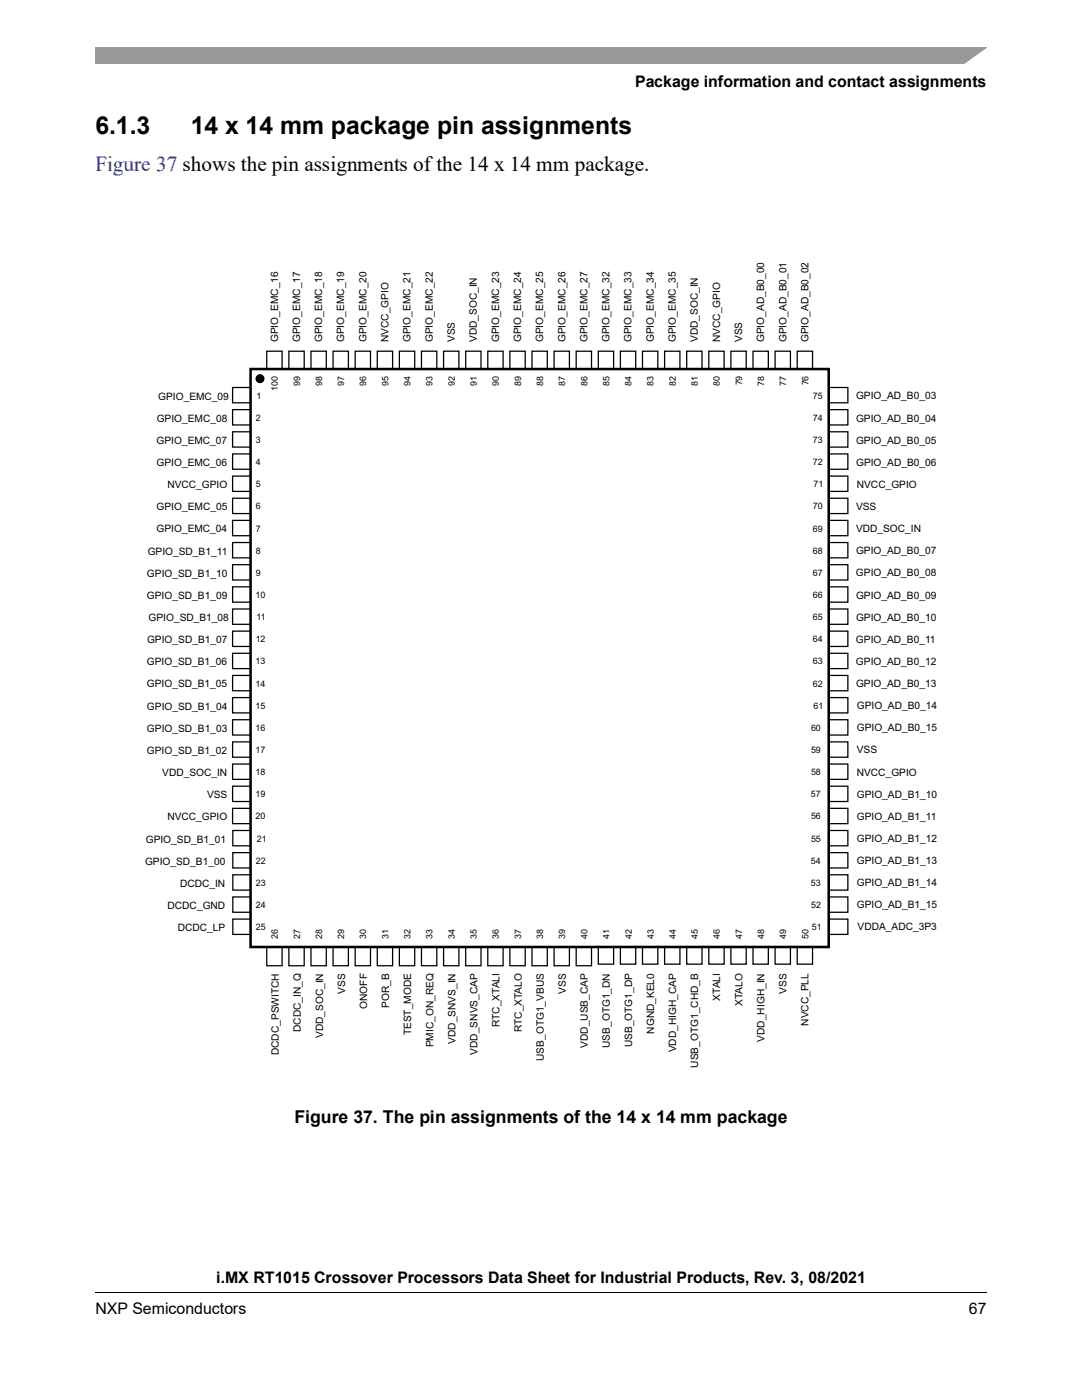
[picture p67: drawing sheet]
<svg xmlns="http://www.w3.org/2000/svg" width="216mm" height="279mm" viewBox="0 0 216 279" stroke-linecap="round" stroke-linejoin="round" font-family="sans-serif">
<defs><g id="words">
<g font-size="4.9">
<text x="19" y="26.8">6.1.3</text>
<text x="38.1" y="26.8">14 x 14 mm package pin assignments</text>
</g>
<text font-size="4.2" fill="#0000c2" x="19" y="34.1">Figure 37 shows the pin assignments of the 14 x 14 mm package.</text>
<text font-size="3.5" x="58.8" y="224.1">Figure 37. The pin assignments of the 14 x 14 mm package</text>
<g font-size="3.2">
<text x="126.7" y="17.4">Package information and contact assignments</text>
<text x="43.1" y="256.1">i.MX RT1015 Crossover Processors Data Sheet for Industrial Products, Rev. 3, 08/2021</text>
<text x="19" y="262.3">NXP Semiconductors</text>
<text x="193.3" y="262.3">67</text>
</g>
<g font-size="2">
<text x="55.5" y="68.3" transform="rotate(-90 55.5 68.3)">GPIO_EMC_16</text>
<text x="59.9" y="68.3" transform="rotate(-90 59.9 68.3)">GPIO_EMC_17</text>
<text x="64.3" y="68.3" transform="rotate(-90 64.3 68.3)">GPIO_EMC_18</text>
<text x="68.7" y="68.3" transform="rotate(-90 68.7 68.3)">GPIO_EMC_19</text>
<text x="73.1" y="68.3" transform="rotate(-90 73.1 68.3)">GPIO_EMC_20</text>
<text x="77.5" y="68.3" transform="rotate(-90 77.5 68.3)">NVCC_GPIO</text>
<text x="81.9" y="68.3" transform="rotate(-90 81.9 68.3)">GPIO_EMC_21</text>
<text x="86.3" y="68.3" transform="rotate(-90 86.3 68.3)">GPIO_EMC_22</text>
<text x="90.8" y="68.3" transform="rotate(-90 90.8 68.3)">VSS</text>
<text x="95.2" y="68.3" transform="rotate(-90 95.2 68.3)">VDD_SOC_IN</text>
<text x="99.6" y="68.3" transform="rotate(-90 99.6 68.3)">GPIO_EMC_23</text>
<text x="104" y="68.3" transform="rotate(-90 104 68.3)">GPIO_EMC_24</text>
<text x="108.4" y="68.3" transform="rotate(-90 108.4 68.3)">GPIO_EMC_25</text>
<text x="112.8" y="68.3" transform="rotate(-90 112.8 68.3)">GPIO_EMC_26</text>
<text x="117.2" y="68.3" transform="rotate(-90 117.2 68.3)">GPIO_EMC_27</text>
<text x="121.6" y="68.3" transform="rotate(-90 121.6 68.3)">GPIO_EMC_32</text>
<text x="126" y="68.3" transform="rotate(-90 126 68.3)">GPIO_EMC_33</text>
<text x="130.4" y="68.3" transform="rotate(-90 130.4 68.3)">GPIO_EMC_34</text>
<text x="134.9" y="68.3" transform="rotate(-90 134.9 68.3)">GPIO_EMC_35</text>
<text x="139.3" y="68.3" transform="rotate(-90 139.3 68.3)">VDD_SOC_IN</text>
<text x="143.7" y="68.3" transform="rotate(-90 143.7 68.3)">NVCC_GPIO</text>
<text x="148.1" y="68.3" transform="rotate(-90 148.1 68.3)">VSS</text>
<text x="152.5" y="68.3" transform="rotate(-90 152.5 68.3)">GPIO_AD_B0_00</text>
<text x="156.9" y="68.3" transform="rotate(-90 156.9 68.3)">GPIO_AD_B0_01</text>
<text x="161.3" y="68.3" transform="rotate(-90 161.3 68.3)">GPIO_AD_B0_02</text>
<text x="31.6" y="79.7">GPIO_EMC_09</text>
<text x="170.8" y="79.7">GPIO_AD_B0_03</text>
<text x="31.2" y="88.6">GPIO_EMC_07</text>
<text x="31.3" y="84.2">GPIO_EMC_08</text>
<text x="170.8" y="84.1">GPIO_AD_B0_04</text>
<text x="170.8" y="88.5">GPIO_AD_B0_05</text>
<text x="31.2" y="93">GPIO_EMC_06</text>
<text x="170.8" y="93">GPIO_AD_B0_06</text>
<text x="31.2" y="101.8">GPIO_EMC_05</text>
<text x="33.4" y="97.4">NVCC_GPIO</text>
<text x="170.8" y="101.8">VSS</text>
<text x="171" y="97.4">NVCC_GPIO</text>
<text x="31.2" y="106.3">GPIO_EMC_04</text>
<text x="170.8" y="106.2">VDD_SOC_IN</text>
<text x="29.5" y="110.7">GPIO_SD_B1_11</text>
<text x="170.8" y="110.6">GPIO_AD_B0_07</text>
<text x="29.3" y="119.5">GPIO_SD_B1_09</text>
<text x="29.3" y="115.1">GPIO_SD_B1_10</text>
<text x="170.8" y="115">GPIO_AD_B0_08</text>
<text x="170.8" y="119.4">GPIO_AD_B0_09</text>
<text x="29.6" y="123.9">GPIO_SD_B1_08</text>
<text x="170.8" y="123.9">GPIO_AD_B0_10</text>
<text x="29.3" y="128.4">GPIO_SD_B1_07</text>
<text x="170.8" y="128.3">GPIO_AD_B0_11</text>
<text x="29.3" y="137.2">GPIO_SD_B1_05</text>
<text x="29.3" y="132.8">GPIO_SD_B1_06</text>
<text x="170.8" y="132.7">GPIO_AD_B0_12</text>
<text x="170.8" y="137.1">GPIO_AD_B0_13</text>
<text x="29.3" y="141.6">GPIO_SD_B1_04</text>
<text x="171" y="141.5">GPIO_AD_B0_14</text>
<text x="29.3" y="146">GPIO_SD_B1_03</text>
<text x="171" y="145.9">GPIO_AD_B0_15</text>
<text x="29.3" y="150.5">GPIO_SD_B1_02</text>
<text x="32.4" y="154.9">VDD_SOC_IN</text>
<text x="171" y="154.8">NVCC_GPIO</text>
<text x="171" y="150.4">VSS</text>
<text x="41.3" y="159.3">VSS</text>
<text x="171" y="159.2">GPIO_AD_B1_10</text>
<text x="33.4" y="163.7">NVCC_GPIO</text>
<text x="171" y="163.6">GPIO_AD_B1_11</text>
<text x="28.9" y="172.6">GPIO_SD_B1_00</text>
<text x="29.1" y="168.1">GPIO_SD_B1_01</text>
<text x="171" y="172.4">GPIO_AD_B1_13</text>
<text x="171" y="168">GPIO_AD_B1_12</text>
<text x="35.9" y="177">DCDC_IN</text>
<text x="171" y="176.8">GPIO_AD_B1_14</text>
<text x="33.4" y="181.4">DCDC_GND</text>
<text x="35.5" y="185.8">DCDC_LP</text>
<text x="171" y="181.3">GPIO_AD_B1_15</text>
<text x="171.1" y="185.7">VDDA_ADC_3P3</text>
<text x="68.9" y="198.3" transform="rotate(-90 68.9 198.3)">VSS</text>
<text x="73.3" y="201.3" transform="rotate(-90 73.3 201.3)">ONOFF</text>
<text x="77.7" y="201.1" transform="rotate(-90 77.7 201.1)">POR_B</text>
<text x="112.9" y="198.3" transform="rotate(-90 112.9 198.3)">VSS</text>
<text x="143.7" y="199.7" transform="rotate(-90 143.7 199.7)">XTALI</text>
<text x="148.1" y="200.7" transform="rotate(-90 148.1 200.7)">XTALO</text>
<text x="156.9" y="198.3" transform="rotate(-90 156.9 198.3)">VSS</text>
<text x="60.1" y="206" transform="rotate(-90 60.1 206)">DCDC_IN_Q</text>
<text x="64.5" y="207.2" transform="rotate(-90 64.5 207.2)">VDD_SOC_IN</text>
<text x="82.1" y="206.6" transform="rotate(-90 82.1 206.6)">TEST_MODE</text>
<text x="86.5" y="209" transform="rotate(-90 86.5 209)">PMIC_ON_REQ</text>
<text x="90.9" y="208.3" transform="rotate(-90 90.9 208.3)">VDD_SNVS_IN</text>
<text x="99.7" y="205" transform="rotate(-90 99.7 205)">RTC_XTALI</text>
<text x="104.1" y="206" transform="rotate(-90 104.1 206)">RTC_XTALO</text>
<text x="117.3" y="209.1" transform="rotate(-90 117.3 209.1)">VDD_USB_CAP</text>
<text x="121.7" y="209.1" transform="rotate(-90 121.7 209.1)">USB_OTG1_DN</text>
<text x="126.1" y="209" transform="rotate(-90 126.1 209)">USB_OTG1_DP</text>
<text x="130.5" y="206.3" transform="rotate(-90 130.5 206.3)">NGND_KEL0</text>
<text x="152.5" y="207.9" transform="rotate(-90 152.5 207.9)">VDD_HIGH_IN</text>
<text x="161.3" y="204.7" transform="rotate(-90 161.3 204.7)">NVCC_PLL</text>
<text x="55.6" y="210.6" transform="rotate(-90 55.6 210.6)">DCDC_PSWITCH</text>
<text x="95.3" y="210.5" transform="rotate(-90 95.3 210.5)">VDD_SNVS_CAP</text>
<text x="108.5" y="211.7" transform="rotate(-90 108.5 211.7)">USB_OTG1_VBUS</text>
<text x="134.9" y="210" transform="rotate(-90 134.9 210)">VDD_HIGH_CAP</text>
<text x="139.3" y="213.1" transform="rotate(-90 139.3 213.1)">USB_OTG1_CHD_B</text>
</g>
<g font-size="1.8">
<text x="59.9" y="76.9" transform="rotate(-90 59.9 76.9)">99</text>
<text x="64.3" y="76.9" transform="rotate(-90 64.3 76.9)">98</text>
<text x="68.7" y="76.9" transform="rotate(-90 68.7 76.9)">97</text>
<text x="73.1" y="76.9" transform="rotate(-90 73.1 76.9)">96</text>
<text x="77.5" y="76.9" transform="rotate(-90 77.5 76.9)">95</text>
<text x="81.9" y="76.9" transform="rotate(-90 81.9 76.9)">94</text>
<text x="86.3" y="76.9" transform="rotate(-90 86.3 76.9)">93</text>
<text x="90.7" y="76.9" transform="rotate(-90 90.7 76.9)">92</text>
<text x="95.1" y="76.9" transform="rotate(-90 95.1 76.9)">91</text>
<text x="99.6" y="76.9" transform="rotate(-90 99.6 76.9)">90</text>
<text x="104" y="76.9" transform="rotate(-90 104 76.9)">89</text>
<text x="108.4" y="76.9" transform="rotate(-90 108.4 76.9)">88</text>
<text x="112.8" y="76.9" transform="rotate(-90 112.8 76.9)">87</text>
<text x="117.2" y="76.9" transform="rotate(-90 117.2 76.9)">86</text>
<text x="121.6" y="76.9" transform="rotate(-90 121.6 76.9)">85</text>
<text x="126" y="76.9" transform="rotate(-90 126 76.9)">84</text>
<text x="130.4" y="76.9" transform="rotate(-90 130.4 76.9)">83</text>
<text x="134.8" y="76.9" transform="rotate(-90 134.8 76.9)">82</text>
<text x="139.2" y="76.9" transform="rotate(-90 139.2 76.9)">81</text>
<text x="143.7" y="76.9" transform="rotate(-90 143.7 76.9)">80</text>
<text x="148.1" y="76.9" transform="rotate(-90 148.1 76.9)">79</text>
<text x="152.5" y="76.9" transform="rotate(-90 152.5 76.9)">78</text>
<text x="156.9" y="76.9" transform="rotate(-90 156.9 76.9)">77</text>
<text x="161.3" y="76.9" transform="rotate(-90 161.3 76.9)">76</text>
<text x="51" y="84">2</text>
<text x="51.2" y="79.6">1</text>
<text x="55.5" y="78.1" transform="rotate(-90 55.5 78.1)">100</text>
<text x="162.2" y="84">74</text>
<text x="162.2" y="79.5">75</text>
<text x="51" y="88.4">3</text>
<text x="162.2" y="88.4">73</text>
<text x="51" y="92.8">4</text>
<text x="162.2" y="92.8">72</text>
<text x="51" y="101.7">6</text>
<text x="51" y="97.2">5</text>
<text x="162.2" y="101.7">70</text>
<text x="162.3" y="97.3">71</text>
<text x="51" y="106.1">7</text>
<text x="162.2" y="106.1">69</text>
<text x="51" y="110.5">8</text>
<text x="162.2" y="110.5">68</text>
<text x="51" y="119.3">10</text>
<text x="51" y="114.9">9</text>
<text x="162.2" y="114.9">67</text>
<text x="162.2" y="119.3">66</text>
<text x="51.2" y="123.8">11</text>
<text x="162.2" y="123.8">65</text>
<text x="51" y="128.2">12</text>
<text x="162.2" y="128.2">64</text>
<text x="51" y="137">14</text>
<text x="51" y="132.6">13</text>
<text x="162.2" y="132.6">63</text>
<text x="162.2" y="137">62</text>
<text x="51" y="141.4">15</text>
<text x="162.3" y="141.4">61</text>
<text x="51" y="145.9">16</text>
<text x="161.8" y="145.9">60</text>
<text x="51" y="150.3">17</text>
<text x="51" y="154.7">18</text>
<text x="161.8" y="154.7">58</text>
<text x="161.8" y="150.3">59</text>
<text x="51" y="159.1">19</text>
<text x="161.8" y="159.1">57</text>
<text x="51" y="163.5">20</text>
<text x="51.2" y="168">21</text>
<text x="161.8" y="163.5">56</text>
<text x="161.8" y="167.9">55</text>
<text x="51.1" y="172.4">22</text>
<text x="161.8" y="172.4">54</text>
<text x="51.1" y="176.8">23</text>
<text x="161.8" y="176.8">53</text>
<text x="51.1" y="181.2">24</text>
<text x="51.1" y="185.6">25</text>
<text x="161.8" y="181.2">52</text>
<text x="162" y="185.6">51</text>
<text x="55.5" y="187.3" transform="rotate(-90 55.5 187.3)">26</text>
<text x="59.9" y="187.3" transform="rotate(-90 59.9 187.3)">27</text>
<text x="64.3" y="187.3" transform="rotate(-90 64.3 187.3)">28</text>
<text x="68.7" y="187.3" transform="rotate(-90 68.7 187.3)">29</text>
<text x="73.1" y="187.3" transform="rotate(-90 73.1 187.3)">30</text>
<text x="77.5" y="187.3" transform="rotate(-90 77.5 187.3)">31</text>
<text x="81.9" y="187.3" transform="rotate(-90 81.9 187.3)">32</text>
<text x="86.3" y="187.3" transform="rotate(-90 86.3 187.3)">33</text>
<text x="90.7" y="187.3" transform="rotate(-90 90.7 187.3)">34</text>
<text x="95.1" y="187.3" transform="rotate(-90 95.1 187.3)">35</text>
<text x="99.6" y="187.3" transform="rotate(-90 99.6 187.3)">36</text>
<text x="104" y="187.3" transform="rotate(-90 104 187.3)">37</text>
<text x="108.4" y="187.3" transform="rotate(-90 108.4 187.3)">38</text>
<text x="112.8" y="187.3" transform="rotate(-90 112.8 187.3)">39</text>
<text x="117.2" y="187.3" transform="rotate(-90 117.2 187.3)">40</text>
<text x="121.6" y="187.3" transform="rotate(-90 121.6 187.3)">41</text>
<text x="126" y="187.3" transform="rotate(-90 126 187.3)">42</text>
<text x="130.4" y="187.3" transform="rotate(-90 130.4 187.3)">43</text>
<text x="134.9" y="187.3" transform="rotate(-90 134.9 187.3)">44</text>
<text x="139.3" y="187.3" transform="rotate(-90 139.3 187.3)">45</text>
<text x="143.7" y="187.3" transform="rotate(-90 143.7 187.3)">46</text>
<text x="148.1" y="187.3" transform="rotate(-90 148.1 187.3)">47</text>
<text x="152.5" y="187.3" transform="rotate(-90 152.5 187.3)">48</text>
<text x="156.9" y="187.3" transform="rotate(-90 156.9 187.3)">49</text>
<text x="161.3" y="187.3" transform="rotate(-90 161.3 187.3)">50</text>
</g>
</g></defs>
<path d="M19 257.8v.2zM196.8 257.8l.1 .2z" fill="#000"/>
<path d="M19 257.9h177.8" fill="none" stroke="#000" stroke-width=".2"/>
<path d="M19 9.5h177.8v3.2h-177.8z" fill="#999"/>
<path d="M192 13l5.4-3.8h1.3v3.8z" fill-rule="evenodd" fill="#fff"/>
<path d="M50 73.7h115.4v115.3h-115.4z" fill="#fff"/>
<path d="M50 73.7h115.4v115.3h-115.4z" fill="none" stroke="#000" stroke-width=".51"/>
<g fill="none" stroke="#000" stroke-width=".25">
<path d="M49.9 77.3h-3.5v3.1h3.5M53.2 73.6v-3.5h3.1v3.5M57.6 73.6v-3.5h3.1v3.5M62.1 73.6v-3.5h3v3.5M66.5 73.6v-3.5h3v3.5M70.9 73.6v-3.5h3v3.5M75.3 73.6v-3.5h3v3.5M79.7 73.6v-3.5h3v3.5M84.1 73.6v-3.5h3.1v3.5M88.5 73.6v-3.5h3.1v3.5M92.9 73.6v-3.5h3.1v3.5M97.3 73.6v-3.5h3.1v3.5"/>
<path d="M101.7 73.6v-3.5h3.1v3.5M106.2 73.6v-3.5h3v3.5M110.6 73.6v-3.5h3v3.5M115 73.6v-3.5h3v3.5M119.4 73.6v-3.5h3v3.5M123.8 73.6v-3.5h3.1v3.5M128.2 73.6v-3.5h3.1v3.5M132.6 73.6v-3.5h3.1v3.5M137 73.6v-3.5h3.1v3.5M141.4 73.6v-3.5h3.1v3.5M145.8 73.6v-3.5h3.1v3.5M150.3 73.6v-3.5h3v3.5"/>
<path d="M154.7 73.6v-3.5h3v3.5M159.1 73.6v-3.5h3v3.5M165.7 77.3h3.5v3.1h-3.5M49.9 81.8h-3.5v3h3.5M49.9 86.2h-3.5v3h3.5M49.9 90.6h-3.5v3.1h3.5M49.9 95h-3.5v3.1h3.5M49.9 99.4h-3.5v3.1h3.5M165.7 81.8h3.5v3h-3.5M165.7 86.2h3.5v3h-3.5M165.7 90.6h3.5v3.1h-3.5M165.7 95h3.5v3.1h-3.5"/>
<path d="M165.7 99.4h3.5v3.1h-3.5M49.9 117.1h-3.5v3.1h3.5M49.9 112.7h-3.5v3.1h3.5M49.9 108.3h-3.5v3h3.5M49.9 103.9h-3.5v3h3.5M165.7 117.1h3.5v3.1h-3.5M165.7 103.9h3.5v3h-3.5M165.7 108.3h3.5v3h-3.5M165.7 112.7h3.5v3.1h-3.5M49.9 139.2h-3.5v3.1h3.5M49.9 134.8h-3.5v3.1h3.5M49.9 130.4h-3.5v3h3.5"/>
<path d="M49.9 126h-3.5v3h3.5M49.9 121.5h-3.5v3.1h3.5M165.7 134.8h3.5v3.1h-3.5M165.7 130.4h3.5v3h-3.5M165.7 126h3.5v3h-3.5M165.7 121.5h3.5v3.1h-3.5M165.7 139.2h3.5v3.1h-3.5M49.9 156.9h-3.5v3.1h3.5M49.9 152.5h-3.5v3h3.5M49.9 148.1h-3.5v3h3.5M49.9 143.6h-3.5v3.1h3.5M165.7 148.1h3.5v3h-3.5"/>
<path d="M165.7 143.6h3.5v3.1h-3.5M165.7 152.5h3.5v3h-3.5M165.7 156.9h3.5v3.1h-3.5M49.9 161.3h-3.5v3.1h3.5M50 170.2h-3.5v3h3.5M50 174.6h-3.5v3h3.5M50 179h-3.5v3.1h3.5M50 165.7h-3.5v3.1h3.5M165.7 161.3h3.5v3.1h-3.5M165.7 165.7h3.5v3.1h-3.5M165.7 170.2h3.5v3h-3.5M165.7 174.6h3.5v3h-3.5"/>
<path d="M165.7 179h3.5v3.1h-3.5M50 183.4h-3.5v3.1h3.5M53.2 189.2v3.5h3.1v-3.5M57.6 189.2v3.5h3.1v-3.5M62.1 189.2v3.5h3v-3.5M66.5 189.2v3.5h3v-3.5M70.9 189.2v3.5h3v-3.5M75.3 189.2v3.5h3v-3.5M79.7 189.2v3.5h3v-3.5M84.1 189.2v3.5h3.1v-3.5M88.5 189.2v3.5h3.1v-3.5M92.9 189.2v3.5h3.1v-3.5"/>
<path d="M97.3 189.2v3.5h3.1v-3.5M101.7 189.2v3.5h3.1v-3.5M106.2 189.2v3.5h3v-3.5M110.6 189.2v3.5h3v-3.5M115 189.2v3.5h3v-3.5M119.4 188.9v3.5h3v-3.5M123.8 188.9v3.5h3.1v-3.5M128.2 188.9v3.5h3.1v-3.5M132.6 188.9v3.5h3.1v-3.5M137 188.9v3.5h3.1v-3.5M141.4 188.9v3.5h3.1v-3.5M145.8 188.9v3.5h3.1v-3.5"/>
<path d="M150.3 188.9v3.5h3v-3.5M154.7 188.9v3.5h3v-3.5M159.1 188.9v3.5h3v-3.5M165.7 183.4h3.5v3.1h-3.5"/>
</g>
<circle cx="51.9" cy="75.6" r=".9" fill="#000"/>
<use href="#words"/>
</svg>
